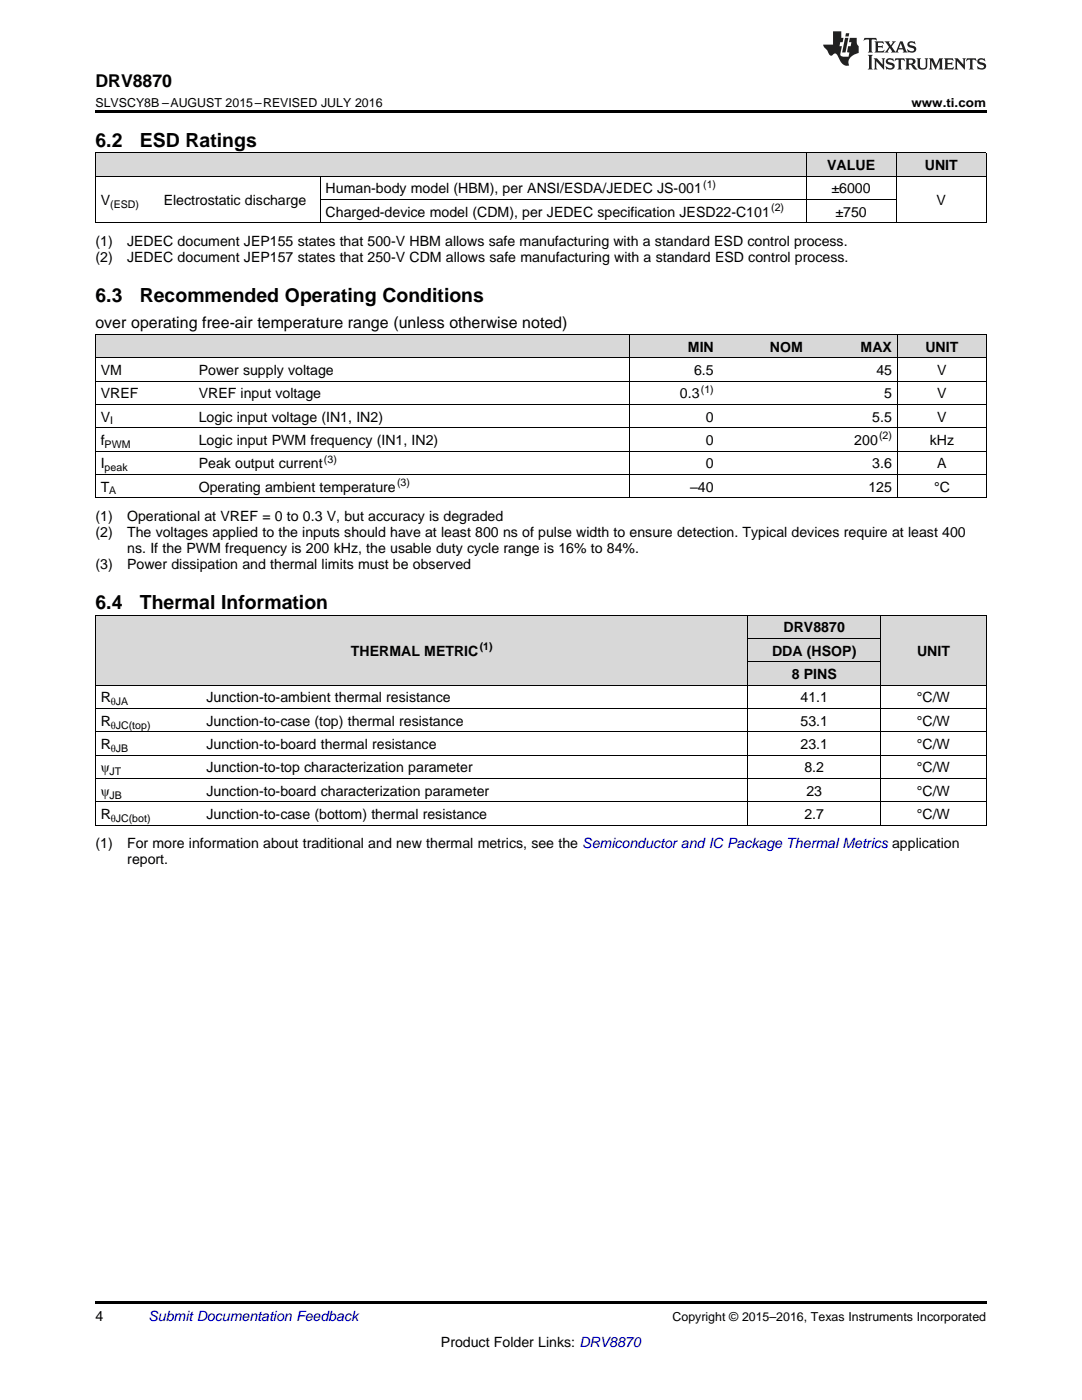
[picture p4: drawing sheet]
<svg xmlns="http://www.w3.org/2000/svg" width="216mm" height="279mm" viewBox="0 0 216 279" stroke-linecap="round" stroke-linejoin="round" font-family="sans-serif">
<defs><g id="words">
<g font-size="3.9">
<text x="19" y="29.3">6.2</text>
<text x="27.9" y="29.3">ESD Ratings</text>
<text x="19" y="60.4">6.3</text>
<text x="27.9" y="60.4">Recommended Operating Conditions</text>
<text x="19" y="121.6">6.4</text>
<text x="27.9" y="121.6">Thermal Information</text>
</g>
<text font-size="3.5" x="19" y="17.3">DRV8870</text>
<text font-size="3.2" x="19" y="65.5">over operating free-air temperature range (unless otherwise noted)</text>
<g font-size="2.8">
<text x="165.1" y="33.9">VALUE</text>
<text x="184.5" y="33.9">UNIT</text>
<text x="20.1" y="40.9">V</text>
<text x="32.7" y="40.9">Electrostatic discharge</text>
<text x="65" y="38.6">Human-body model (HBM), per ANSI/ESDA/JEDEC JS-001</text>
<text x="165.9" y="38.6">±6000</text>
<text x="186.9" y="40.9">V</text>
<text x="65" y="43.3">Charged-device model (CDM), per JEDEC specification JESD22-C101</text>
<text x="166.7" y="43.3">±750</text>
<text x="19" y="49.1">(1)</text>
<text x="19" y="52.3">(2)</text>
<text x="25.4" y="49.1">JEDEC document JEP155 states that 500-V HBM allows safe manufacturing with a standard ESD control process.</text>
<text x="25.4" y="52.3">JEDEC document JEP157 states that 250-V CDM allows safe manufacturing with a standard ESD control process.</text>
<text x="137.3" y="70.2">MIN</text>
<text x="153.6" y="70.2">NOM</text>
<text x="171.7" y="70.2">MAX</text>
<text x="184.6" y="70.2">UNIT</text>
<text x="20.1" y="74.8">VM</text>
<text x="39.7" y="74.8">Power supply voltage</text>
<text x="138.5" y="74.8">6.5</text>
<text x="174.9" y="74.8">45</text>
<text x="187" y="74.8">V</text>
<text x="20.1" y="79.5">VREF</text>
<text x="39.7" y="79.5">VREF input voltage</text>
<text x="135.7" y="79.5">0.3</text>
<text x="176.4" y="79.5">5</text>
<text x="187" y="79.5">V</text>
<text x="20.1" y="84.1">V</text>
<text x="20.1" y="88.8">f</text>
<text x="39.7" y="84.1">Logic input voltage (IN1, IN2)</text>
<text x="39.7" y="88.8">Logic input PWM frequency (IN1, IN2)</text>
<text x="140.9" y="84.1">0</text>
<text x="140.9" y="88.8">0</text>
<text x="170.5" y="88.8">200</text>
<text x="174.1" y="84.1">5.5</text>
<text x="185.5" y="88.8">kHz</text>
<text x="187" y="84.1">V</text>
<text x="20.1" y="93.5">I</text>
<text x="39.7" y="93.5">Peak output current</text>
<text x="140.9" y="93.5">0</text>
<text x="174.1" y="93.5">3.6</text>
<text x="187" y="93.5">A</text>
<text x="20.1" y="98.1">T</text>
<text x="39.7" y="98.1">Operating ambient temperature</text>
<text x="137.7" y="98.1">–40</text>
<text x="173.3" y="98.1">125</text>
<text x="186.4" y="98.1">°C</text>
<text x="19" y="104">(1)</text>
<text x="19" y="107.1">(2)</text>
<text x="25.4" y="104">Operational at VREF = 0 to 0.3 V, but accuracy is degraded</text>
<text x="25.4" y="107.1">The voltages applied to the inputs should have at least 800 ns of pulse width to ensure detection. Typical devices require at least 400</text>
<text x="19" y="113.5">(3)</text>
<text x="25.4" y="113.5">Power dissipation and thermal limits must be observed</text>
<text x="25.4" y="110.3">ns. If the PWM frequency is 200 kHz, the usable duty cycle range is 16% to 84%.</text>
<text x="70" y="130.9">THERMAL METRIC</text>
<text x="154.1" y="130.9">DDA (HSOP)</text>
<text x="156.4" y="126.2">DRV8870</text>
<text x="183" y="130.9">UNIT</text>
<text x="158" y="135.5">8 PINS</text>
<text x="20.1" y="140.2">R</text>
<text x="41.2" y="140.2">Junction-to-ambient thermal resistance</text>
<text x="159.7" y="140.2">41.1</text>
<text x="183" y="140.2">°C/W</text>
<text x="20.1" y="144.9">R</text>
<text x="20.1" y="149.5">R</text>
<text x="41.2" y="144.9">Junction-to-case (top) thermal resistance</text>
<text x="41.2" y="149.5">Junction-to-board thermal resistance</text>
<text x="159.7" y="144.9">53.1</text>
<text x="159.7" y="149.5">23.1</text>
<text x="183" y="144.9">°C/W</text>
<text x="183" y="149.5">°C/W</text>
<text x="20.1" y="154.2">ψ</text>
<text x="41.2" y="154.2">Junction-to-top characterization parameter</text>
<text x="160.5" y="154.2">8.2</text>
<text x="183" y="154.2">°C/W</text>
<text x="20.1" y="158.8">ψ</text>
<text x="41.2" y="158.8">Junction-to-board characterization parameter</text>
<text x="160.9" y="158.8">23</text>
<text x="183" y="158.8">°C/W</text>
<text x="20.1" y="163.5">R</text>
<text x="41.2" y="163.5">Junction-to-case (bottom) thermal resistance</text>
<text x="160.5" y="163.5">2.7</text>
<text x="183" y="163.5">°C/W</text>
<text x="19" y="169.3">(1)</text>
<text x="25.4" y="169.3">For more information about traditional and new thermal metrics, see the Semiconductor and IC Package Thermal Metrics application</text>
<text x="25.4" y="172.5">report.</text>
<text x="19" y="263.6">4</text>
<text x="88" y="268.9">Product Folder Links: DRV8870</text>
</g>
<text font-size="2.8" fill="#0000c8" x="29.6" y="263.6">Submit Documentation Feedback</text>
<g font-size="2.5">
<text x="19" y="21.4">SLVSCY8B –AUGUST 2015–REVISED JULY 2016</text>
<text x="181.9" y="21.4">www.ti.com</text>
<text x="134.2" y="263.6">Copyright © 2015–2016, Texas Instruments Incorporated</text>
</g>
<g font-size="2.1">
<text x="22" y="41.5">(ESD)</text>
<text x="140.3" y="37.5">(1)</text>
<text x="153.9" y="42.1">(2)</text>
<text x="139.8" y="78.4">(1)</text>
<text x="20.9" y="89.4">PWM</text>
<text x="22" y="84.7">I</text>
<text x="175.4" y="87.7">(2)</text>
<text x="20.9" y="94">peak</text>
<text x="64.6" y="92.3">(3)</text>
<text x="21.8" y="98.7">A</text>
<text x="79.2" y="97">(3)</text>
<text x="95.7" y="129.8">(1)</text>
<text x="22.1" y="140.8">θJA</text>
<text x="22.1" y="145.4">θJC(top)</text>
<text x="21.9" y="154.7">JT</text>
<text x="22.1" y="150.1">θJB</text>
<text x="21.9" y="159.4">JB</text>
<text x="22.1" y="164">θJC(bot)</text>
</g>
</g></defs>
<g fill="#d8d8d8">
<path d="M19 122.8h21.1v14h-21.1z"/>
<path d="M40.1 122.8h109.2v14h-109.2z"/>
<path d="M175.7 122.8h21.1v14h-21.1z"/>
<path d="M149.3 132.2h26.4v4.6h-26.4z"/>
<path d="M149.3 127.5h26.4v4.7h-26.4z"/>
<path d="M149.3 122.8h26.4v4.7h-26.4z"/>
<path d="M19 66.8h19.6v4.6h-19.6z"/>
<path d="M38.6 66.8h87.1v4.6h-87.1z"/>
<path d="M125.7 66.8h17.8v4.6h-17.8z"/>
<path d="M143.5 66.8h17.8v4.6h-17.8z"/>
<path d="M161.3 66.8h17.8v4.6h-17.8z"/>
<path d="M179.1 66.8h17.7v4.6h-17.7z"/>
<path d="M19 30.6h12.6v4.6h-12.6z"/>
<path d="M31.6 30.6h32.3v4.6h-32.3z"/>
<path d="M63.9 30.6h97v4.6h-97z"/>
<path d="M160.9 30.6h18v4.6h-18z"/>
<path d="M178.9 30.6h17.9v4.6h-17.9z"/>
</g>
<g fill="#000">
<path d="M19 22h177.8v.5h-177.8zM19 44.5h.2zM63.8 44.5h.1zM160.8 44.5h.1zM178.8 44.5h.1zM196.7 44.5h.1zM19 99.3l.2 .1zM125.6 99.3l.1 .1zM179 99.3l.1 .1zM196.7 99.3l.1 .1zM19 164.7h.2zM149.2 164.7h.1z"/>
<path d="M175.6 164.7h.1zM196.7 164.7h.1zM19 259.7h177.8v.5h-177.8z"/>
</g>
<g fill="none" stroke="#000" stroke-width=".2">
<path d="M19 35.2h177.8M19 30.5h177.8M19.1 30.5v14M63.9 35.2v9.3M63.9 39.8h115M160.8 30.5v14M178.8 30.5v14M196.8 30.5v14M19 44.5h177.8M19 76h177.8M19 71.4h177.8M19 66.7h177.8"/>
<path d="M19.1 66.7v32.7M125.7 66.7v32.7M179 66.7v32.7M196.8 66.7v32.7M19 99.3h177.8M19 94.7h177.8M19 90h177.8M19 85.4h177.8M19 80.7h177.8M19 136.8h177.8M19 122.8h177.8M19.1 122.8v41.9"/>
<path d="M149.2 122.8v41.9M149.3 132.1h26.4M149.3 127.4h26.4M175.7 122.8v41.9M196.8 122.8v41.9M19 155.4h177.8M19 150.7h177.8M19 146.1h177.8M19 141.4h177.8M19 164.7h177.8M19 160h177.8"/>
</g>
<g fill="#231f20">
<path d="M172.5 7.6l-.1 .5 .4-.2h.6v.1v2.1l-.2 .4h.9l-.2-.4v-2.1l.1-.1h.5l.5 .2-.2-.5zM174.5 8.3l.2 .3v1.5l-.2 .4h1.8l.2-.6a1.04 1.04 0 0 1-1.3 .2v-.7h.6l.3 .2v-.6l-.3 .2h-.6v-.6l.8-.1 .4 .3-.2-.5zM176.5 8.3l.9 1.1-.9 1.1h.8l-.2-.2 .4-.7 .5 .7-.2 .2h1.5l-.2-.2 .2-.4h.9l.1 .4-.2 .2h1l-.3-.3-.7-1.9h-.5l-.9 2-.8-1 .9-1h-.8l.1 .3-.4 .5-.3-.6 .1-.2zM179.7 8.6l.4 1h-.7zM181.3 8.4a.63 .63 0 0 0-.2 .7 .63 .63 0 0 0 .6 .4l.6 .2 .1 .2a.75 .75 0 0 1-.7 .4 .75 .75 0 0 1-.6-.5l.1 .7 .1-.1a1.11 1.11 0 0 0 1.5-.6 1.13 1.13 0 0 0-1.2-.8l-.1-.4a1.04 1.04 0 0 1 1.2 .2l-.2-.5-.2 .1-.4-.2zM173.2 10.9l.2 .4v2.2l-.2 .4h1l-.3-.4v-2.2l.3-.4zM174.3 11.6l.3 .4v1.5l-.3 .4h.8l-.2-.4v-1.3l1.5 1.7v-1.9l.2-.4h-.7l.2 .4v.9l-1.1-1.3zM177 11.8a.62 .62 0 0 0-.2 .7 .62 .62 0 0 0 .6 .4l.6 .1 .1 .3a.76 .76 0 0 1-.7 .3 .76 .76 0 0 1-.7-.4l.2 .7 .1-.1a1.11 1.11 0 0 0 1.5-.6 1.13 1.13 0 0 0-1.2-.8l-.1-.4a1.04 1.04 0 0 1 1.2 .2l-.2-.6-.2 .1-.5-.1zM178.7 11.6l-.2 .6a.61 .61 0 0 1 .8-.3v1.6l-.2 .4h.9l-.2-.4v-1.6a.63 .63 0 0 1 .7 .3l-.1-.6zM180.6 11.6l.3 .4v1.5l-.3 .4h1l-.2-.2-.1-.8 .6 .2a.76 .76 0 0 0 1.2 .7l-1-1a.58 .58 0 0 0 .6-.5 .58 .58 0 0 0-.5-.6zM181.4 11.9h.1a.45 .45 0 0 1 .5 .1 .45 .45 0 0 1 .1 .5l-.8 .2zM182.9 11.6l.2 .2a2.17 2.17 0 0 0 .3 1.9 .99 .99 0 0 0 1.6-.6v-1.1l.2-.4h-.7l.2 .2a1.92 1.92 0 0 1-.2 1.8 .6 .6 0 0 1-.9-.5v-1.1l.2-.4zM185.4 11.6l.2 .4v1.5l-.2 .4h.7l-.2-.4v-1.4l.8 1.8 .8-1.8v1.4l-.2 .4h.9l-.2-.4v-1.5l.2-.4h-.8l-.6 1.5-.6-1.5zM188.4 11.6l.2 .4v1.5l-.2 .4h1.8l.1-.6a1.04 1.04 0 0 1-1.2 .1v-.6h.5l.4 .2v-.6l-.4 .2h-.5v-.7h.8l.3 .3-.1-.6zM190.5 11.6l.2 .4v1.5l-.2 .4h.7l-.2-.4v-1.3l1.5 1.7v-1.9l.2-.4h-.7l.2 .4v.9l-1.1-1.3zM192.9 11.6l-.1 .6a.61 .61 0 0 1 .7-.3l.1 1.6-.3 .4h1l-.3-.4 .1-1.6a.63 .63 0 0 1 .7 .3l-.1-.6zM195.2 11.8a.62 .62 0 0 0-.2 .7 .62 .62 0 0 0 .6 .4l.6 .1 .1 .3a.76 .76 0 0 1-.7 .3 .76 .76 0 0 1-.6-.4l.1 .7 .1-.1a1.11 1.11 0 0 0 1.6-.6 1.13 1.13 0 0 0-1.3-.8l-.1-.4a1.04 1.04 0 0 1 1.2 .2l-.1-.6-.2 .1-.5-.1z"/>
<path d="M166.2 6.3v2.6h-1.9v.4l.8 .9a.91 .91 0 0 0 1 .8 .56 .56 0 0 1 .5-.3 .56 .56 0 0 1 .5 .3l.4 .8a1.53 1.53 0 0 0 1.9 1.2 1.54 1.54 0 0 1 1-2.1l.9-.3v-1.4a1.52 1.52 0 0 1-.4-1.6h-1.3l-.2 .8h.5l-.2 .8h-.5l-.1 1v.2l.4 .1-.2 .8a1.93 1.93 0 0 1-1.6-.3l.3-1.8h-.5l.2-.8h.4l.2-.8h-.4v-1.3zM168.6 7.6l-.6 2.9h.7l.6-2.9zM168.8 6.6l-.1 .7h.6l.2-.7z"/>
</g>
<use href="#words"/>
</svg>
